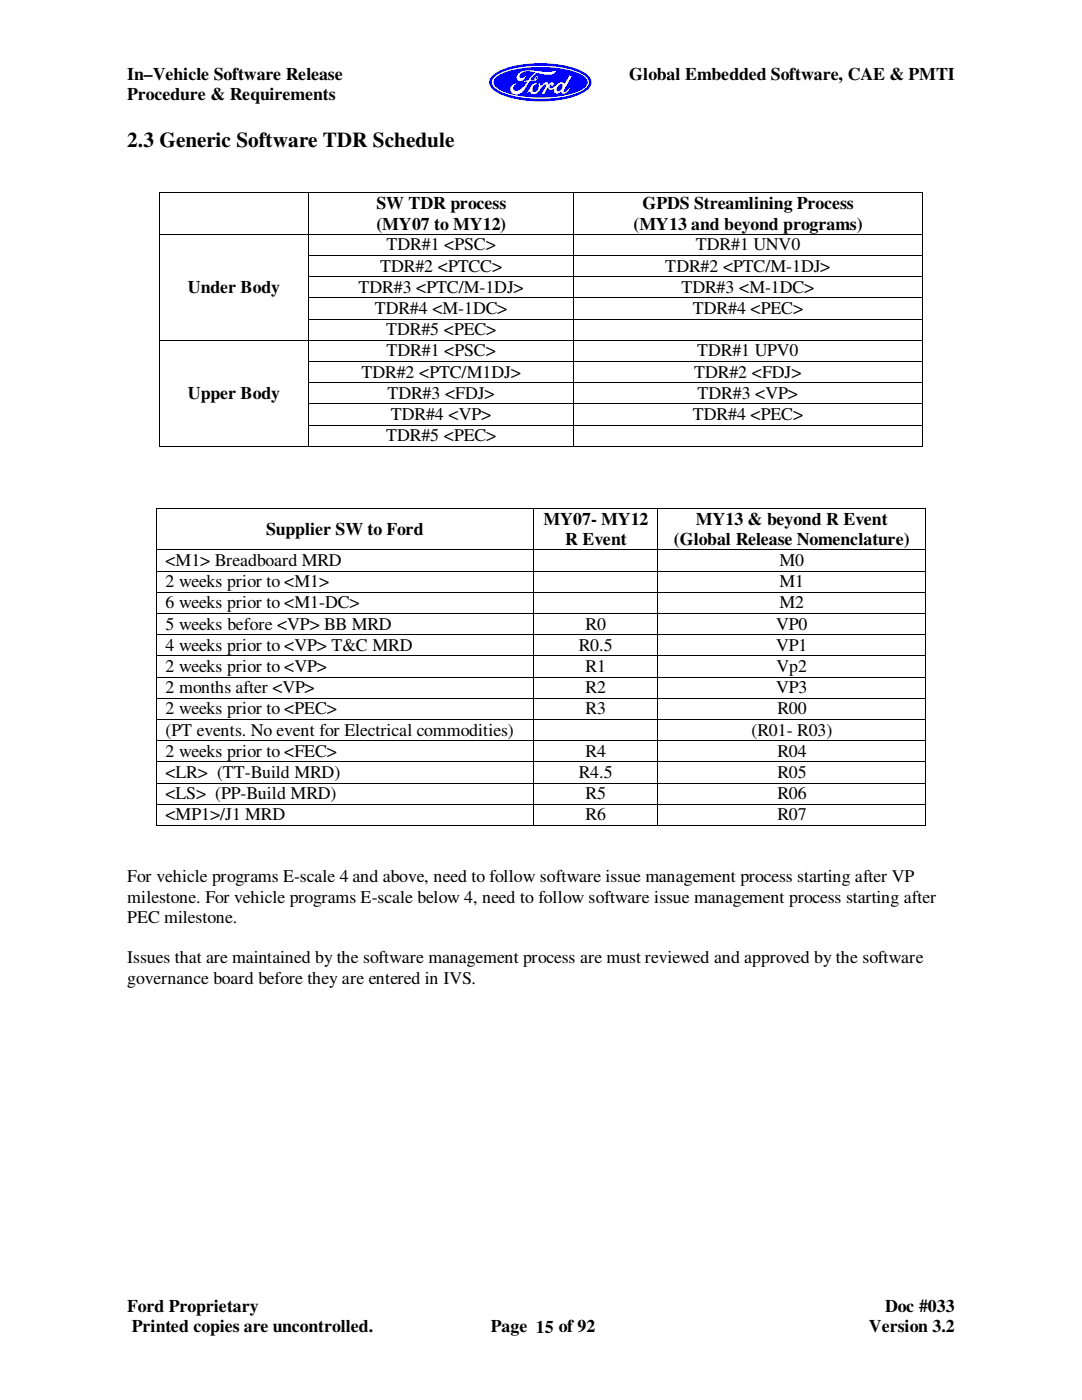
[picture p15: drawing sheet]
<svg xmlns="http://www.w3.org/2000/svg" width="216mm" height="279mm" viewBox="0 0 216 279" stroke-linecap="round" stroke-linejoin="round" font-family="sans-serif">
<defs><g id="words">
<text font-size="4.2" x="25.4" y="29.3">2.3 Generic Software TDR Schedule</text>
<g font-size="3.6">
<text x="25.4" y="15.9">In–Vehicle Software Release</text>
<text x="125.6" y="15.9">Global Embedded Software, CAE &amp; PMTI</text>
<text x="25.4" y="20">Procedure &amp; Requirements</text>
<text x="75.1" y="41.7">SW TDR process</text>
<text x="128.2" y="41.7">GPDS Streamlining Process</text>
<text x="75.1" y="45.8">(MY07 to MY12)</text>
<text x="126.4" y="45.8">(MY13 and beyond programs)</text>
<text x="77.1" y="50">TDR#1 &lt;PSC&gt;</text>
<text x="138.9" y="50">TDR#1 UNV0</text>
<text x="37.5" y="58.4">Under Body</text>
<text x="71.5" y="58.4">TDR#3 &lt;PTC/M-1DJ&gt;</text>
<text x="75.9" y="54.2">TDR#2 &lt;PTCC&gt;</text>
<text x="132.8" y="54.2">TDR#2 &lt;PTC/M-1DJ&gt;</text>
<text x="136" y="58.4">TDR#3 &lt;M-1DC&gt;</text>
<text x="74.8" y="62.7">TDR#4 &lt;M-1DC&gt;</text>
<text x="138.3" y="62.7">TDR#4 &lt;PEC&gt;</text>
<text x="77" y="66.9">TDR#5 &lt;PEC&gt;</text>
<text x="77.1" y="71.1">TDR#1 &lt;PSC&gt;</text>
<text x="139.1" y="71.1">TDR#1 UPV0</text>
<text x="72.1" y="75.4">TDR#2 &lt;PTC/M1DJ&gt;</text>
<text x="138.5" y="75.4">TDR#2 &lt;FDJ&gt;</text>
<text x="37.5" y="79.6">Upper Body</text>
<text x="77.3" y="79.6">TDR#3 &lt;FDJ&gt;</text>
<text x="78" y="83.8">TDR#4 &lt;VP&gt;</text>
<text x="138.3" y="83.8">TDR#4 &lt;PEC&gt;</text>
<text x="139.2" y="79.6">TDR#3 &lt;VP&gt;</text>
<text x="77" y="88.1">TDR#5 &lt;PEC&gt;</text>
<text x="53.1" y="106.8">Supplier SW to Ford</text>
<text x="108.5" y="104.7">MY07- MY12</text>
<text x="138.9" y="104.7">MY13 &amp; beyond R Event</text>
<text x="33" y="112.9">&lt;M1&gt; Breadboard MRD</text>
<text x="112.8" y="108.8">R Event</text>
<text x="134.5" y="108.8">(Global Release Nomenclature)</text>
<text x="155.5" y="112.9">M0</text>
<text x="33" y="117.2">2 weeks prior to &lt;M1&gt;</text>
<text x="155.5" y="117.2">M1</text>
<text x="33" y="121.4">6 weeks prior to &lt;M1-DC&gt;</text>
<text x="33" y="125.6">5 weeks before &lt;VP&gt; BB MRD</text>
<text x="116.8" y="125.6">R0</text>
<text x="154.9" y="125.6">VP0</text>
<text x="155.5" y="121.4">M2</text>
<text x="33" y="129.9">4 weeks prior to &lt;VP&gt; T&amp;C MRD</text>
<text x="115.5" y="129.9">R0.5</text>
<text x="154.9" y="129.9">VP1</text>
<text x="33" y="134.1">2 weeks prior to &lt;VP&gt;</text>
<text x="116.8" y="134.1">R1</text>
<text x="154.9" y="134.1">Vp2</text>
<text x="33" y="138.3">2 months after &lt;VP&gt;</text>
<text x="33" y="142.6">2 weeks prior to &lt;PEC&gt;</text>
<text x="116.8" y="142.6">R3</text>
<text x="116.8" y="138.3">R2</text>
<text x="154.9" y="138.3">VP3</text>
<text x="155.1" y="142.6">R00</text>
<text x="33" y="146.8">(PT events. No event for Electrical commodities)</text>
<text x="149.9" y="146.8">(R01- R03)</text>
<text x="33" y="151">2 weeks prior to &lt;FEC&gt;</text>
<text x="33" y="155.3">&lt;LR&gt; (TT-Build MRD)</text>
<text x="115.5" y="155.3">R4.5</text>
<text x="116.8" y="151">R4</text>
<text x="155.1" y="151">R04</text>
<text x="155.1" y="155.3">R05</text>
<text x="33" y="159.5">&lt;LS&gt; (PP-Build MRD)</text>
<text x="116.8" y="159.5">R5</text>
<text x="155.1" y="159.5">R06</text>
<text x="33" y="163.7">&lt;MP1&gt;/J1 MRD</text>
<text x="116.8" y="163.7">R6</text>
<text x="155.1" y="163.7">R07</text>
<text x="25.4" y="176.1">For vehicle programs E-scale 4 and above, need to follow software issue management process starting after VP</text>
<text x="25.4" y="180.2">milestone. For vehicle programs E-scale below 4, need to follow software issue management process starting after</text>
<text x="25.4" y="184.2">PEC milestone.</text>
<text x="25.4" y="192.3">Issues that are maintained by the software management process are must reviewed and approved by the software</text>
<text x="25.4" y="196.3">governance board before they are entered in IVS.</text>
<text x="25.4" y="261.8">Ford Proprietary</text>
<text x="176.6" y="261.8">Doc #033</text>
<text x="26.3" y="265.9">Printed copies are uncontrolled.</text>
<text x="98" y="265.9">Page 15 of 92</text>
<text x="173.4" y="265.9">Version 3.2</text>
</g>
</g></defs>
<path d="M98.1 15.3a9.5 9.5 0 0 1 5.4-2.3 21.8 21.8 0 0 1 12.9 1.3 2.37 2.37 0 0 1 1.5 2.7 6.4 6.4 0 0 1-4.5 2.6 23.9 23.9 0 0 1-13.3-.7 4.2 4.2 0 0 1-2.4-1.9v-1.1z" fill-rule="evenodd" fill="#00f"/>
<path d="M98.5 15.5a9.5 9.5 0 0 1 5.2-2.1 22.3 22.3 0 0 1 12.3 1.2 2.02 2.02 0 0 1 1.4 2.3 6.3 6.3 0 0 1-4.3 2.3 23.3 23.3 0 0 1-13.4-1 2.02 2.02 0 0 1-1.5-2.3z" fill-rule="evenodd" fill="#fff"/>
<path d="M98.9 15.5a9.4 9.4 0 0 1 5-1.8 23 23 0 0 1 11.8 1.1 1.88 1.88 0 0 1 1.5 2.1 6.1 6.1 0 0 1-4.2 2.1 23.9 23.9 0 0 1-13-.9 1.88 1.88 0 0 1-1.4-2.1z" fill-rule="evenodd" fill="#00f"/>
<g fill="#fff">
<path d="M103.5 14.6l.4-.3 .8-.2h1.8l1.5 .2h2.2l.8-.2v.2l-.5 .4a5 5 0 0 1-2.5 .1l-1.7-.5h-1.7a1.35 1.35 0 0 0-1 .9l.2 .4h.6l.2-.3h.1v-.1h.3l-.7 .9-.8 .1a.74 .74 0 0 1-.2-1.3z" fill-rule="evenodd"/>
<path d="M104.5 16.3l1.2-.3 .1-.3v.2h.9l.1-.5a.27 .27 0 0 1 .2-.2 .27 .27 0 0 1 .3 .2l-.5 .1 .1 .3 .3-.2-.1-.2 .3 .1-.4 .6h-1.1l-.2 .2h-.8l-.2 .1h-.3z" fill-rule="evenodd"/>
<path d="M105.1 16.3h.5l-.4 .2z" fill-rule="evenodd"/>
<path d="M106.7 16.1h.3l.1 .2z" fill-rule="evenodd"/>
<path d="M102.3 16.8h.1a.27 .27 0 0 1 .3-.1 .27 .27 0 0 1 .3 .1l-.5 .3-.1 .7 .3 .3h.7l1.3-1 1-1.5 .6-.8 .6-.5 .4 .1-1.4 1.3-.7 1.3-.8 1.2-.9 .6-.7 .1a1.02 1.02 0 0 1-.9-.8v-.7z" fill-rule="evenodd"/>
<path d="M109.3 17.4l.9 .2 .8-.6a.94 .94 0 0 1 1.6-.2l.9-1.4a.29 .29 0 0 1 .3-.4 .29 .29 0 0 1 .2 .5l-.7 1.3h-1.5l-.4 .2-.3 .5v.3h-.8l-.3 .1a.46 .46 0 0 1-.6-.4z" fill-rule="evenodd"/>
<path d="M105.7 18.3l.6 .1a.92 .92 0 0 0 1.1-.6l.1-1.2 .3 .1 .1 .4h.1l.9-.8 .4 .1 .1 .4 .2-.1a.5 .5 0 0 1 .6-.3 .5 .5 0 0 1 .4 .4h-2l-.7 .8-.2 .4-.9 .8h-.7z" fill-rule="evenodd"/>
<path d="M108.9 16.8l1.7 .1h-.9l-.1 .5-.4 .1-.5 1.1-.2 .2a.22 .22 0 0 1-.3-.1 .22 .22 0 0 1 0-.2l.7-1.1z" fill-rule="evenodd"/>
<path d="M110.5 17.8h.6v.3a.58 .58 0 0 0 .8-.2l.4-.5v-.5l-.2-.1h1.1l-.8 1.2v.3l.2 .1h-.8a.83 .83 0 0 1-1.2 .1z" fill-rule="evenodd"/>
<path d="M105.9 17.2l.6-.4a.32 .32 0 0 1 .3-.2 .32 .32 0 0 1 .3 .2h-.3l-.4 .4-.2 .7 .1 .4h-.7l-.1 .2h-.3l.5-.8z" fill-rule="evenodd"/>
<path d="M109.9 16.9l.6 .1-.3 .2z" fill-rule="evenodd"/>
<path d="M111.9 18.4h.9l.8-.9h.2l-.3 .5-.7 .7h-.6z" fill-rule="evenodd"/>
</g>
<g fill="#000">
<path d="M31.7 38.4h.2v.1h-.2zM61.5 38.4h.1v.1h-.1zM114.4 38.4h.2v.1h-.2zM184 38.4h.1v.1h-.1zM31.7 46.7h.2v.1h-.2zM31.7 50.9h.2v.2h-.2zM31.7 55.1h.2v.2h-.2zM31.7 59.4h.2v.1h-.2zM61.5 46.7h.1v.1h-.1zM61.5 50.9h.1v.2h-.1zM61.5 55.1h.1v.2h-.1zM61.5 59.4h.1v.1h-.1z"/>
<path d="M114.4 46.7h.2v.1h-.2zM114.4 50.9h.2v.2h-.2zM114.4 55.1h.2v.2h-.2zM114.4 59.4h.2v.1h-.2zM184 46.7h.1v.1h-.1zM184 50.9h.1v.2h-.1zM184 55.1h.1v.2h-.1zM184 59.4h.1v.1h-.1zM31.7 63.6h.2v.2h-.2zM31.7 67.8h.2v.2h-.2zM31.7 72.1h.2v.1h-.2zM31.7 76.3h.2v.2h-.2z"/>
<path d="M61.5 63.6h.1v.2h-.1zM61.5 67.8h.1v.2h-.1zM61.5 72.1h.1v.1h-.1zM61.5 76.3h.1v.2h-.1zM114.4 63.6h.2v.2h-.2zM114.4 67.8h.2v.2h-.2zM114.4 72.1h.2v.1h-.2zM114.4 76.3h.2v.2h-.2zM184 63.6h.1v.2h-.1zM184 67.8h.1v.2h-.1zM184 72.1h.1v.1h-.1zM184 76.3h.1v.2h-.1z"/>
<path d="M31.7 80.5h.2v.2h-.2zM31.7 84.8h.2v.1h-.2zM31.7 89h.2v.2h-.2zM61.5 80.5h.1v.2h-.1zM61.5 84.8h.1v.1h-.1zM61.5 89h.1v.2h-.1zM114.4 80.5h.2v.2h-.2zM114.4 84.8h.2v.1h-.2zM114.4 89h.2v.2h-.2zM184 80.5h.1v.2h-.1zM184 84.8h.1v.1h-.1zM184 89h.1v.2h-.1z"/>
<path d="M31.1 101.3h.1v.2h-.1zM31.1 109.6h.1v.2h-.1zM31.1 113.9h.1v.1h-.1zM31.1 118.1h.1v.2h-.1zM106.4 101.3h.2v.2h-.2zM106.4 109.6h.2v.2h-.2zM106.4 113.9h.2v.1h-.2zM106.4 118.1h.2v.2h-.2zM131.1 101.3h.2v.2h-.2zM131.1 109.6h.2v.2h-.2zM131.1 113.9h.2v.1h-.2zM131.1 118.1h.2v.2h-.2z"/>
<path d="M184.7 101.3h.1v.2h-.1zM184.7 109.6h.1v.2h-.1zM184.7 113.9h.1v.1h-.1zM184.7 118.1h.1v.2h-.1zM31.1 122.3h.1v.2h-.1zM31.1 126.6h.1v.1h-.1zM31.1 130.8h.1v.2h-.1zM31.1 135h.1v.2h-.1zM31.1 139.3h.1v.1h-.1zM106.4 122.3h.2v.2h-.2zM106.4 126.6h.2v.1h-.2zM106.4 130.8h.2v.2h-.2z"/>
<path d="M106.4 135h.2v.2h-.2zM106.4 139.3h.2v.1h-.2zM131.1 122.3h.2v.2h-.2zM131.1 126.6h.2v.1h-.2zM131.1 130.8h.2v.2h-.2zM131.1 135h.2v.2h-.2zM131.1 139.3h.2v.1h-.2zM184.7 122.3h.1v.2h-.1zM184.7 126.6h.1v.1h-.1zM184.7 130.8h.1v.2h-.1zM184.7 135h.1v.2h-.1zM184.7 139.3h.1v.1h-.1z"/>
<path d="M31.1 143.5h.1v.2h-.1zM31.1 147.7h.1v.2h-.1zM31.1 152h.1v.1h-.1zM31.1 156.2h.1v.2h-.1zM106.4 143.5h.2v.2h-.2zM106.4 147.7h.2v.2h-.2zM106.4 152h.2v.1h-.2zM106.4 156.2h.2v.2h-.2zM131.1 143.5h.2v.2h-.2zM131.1 147.7h.2v.2h-.2zM131.1 152h.2v.1h-.2zM131.1 156.2h.2v.2h-.2z"/>
<path d="M184.7 143.5h.1v.2h-.1zM184.7 147.7h.1v.2h-.1zM184.7 152h.1v.1h-.1zM184.7 156.2h.1v.2h-.1zM31.1 160.4h.1v.2h-.1zM31.1 164.7h.1v.1h-.1zM106.4 160.4h.2v.2h-.2zM106.4 164.7h.2v.1h-.2zM131.1 160.4h.2v.2h-.2zM131.1 164.7h.2v.1h-.2zM184.7 160.4h.1v.2h-.1zM184.7 164.7h.1v.1h-.1z"/>
</g>
<g fill="none" stroke="#000" stroke-width=".2">
<path d="M31.8 38.5v8.2M31.9 38.4h29.6M61.6 38.5v8.2M61.6 38.4h52.8M114.5 38.5v8.2M114.6 38.4h69.4M184.1 38.5v8.2M31.8 46.8v4.1M31.8 51.1v4M31.8 55.3v4.1M31.8 59.5v4.1M31.9 46.7h29.6"/>
<path d="M61.6 46.8v4.1M61.6 51.1v4M61.6 55.3v4.1M61.6 59.5v4.1M61.6 46.7h52.8M61.6 51h52.8M61.6 55.2h52.8M61.6 59.4h52.8M114.5 46.8v4.1M114.5 51.1v4M114.5 55.3v4.1M114.5 59.5v4.1"/>
<path d="M114.6 46.7h69.4M114.6 51h69.4M114.6 55.2h69.4M114.6 59.4h69.4M184.1 46.8v4.1M184.1 51.1v4M184.1 55.3v4.1M184.1 59.5v4.1M31.8 63.8v4M31.8 68v4.1M31.8 72.2v4.1M31.8 76.5v4"/>
<path d="M31.9 67.9h29.6M61.6 63.8v4M61.6 68v4.1M61.6 72.2v4.1M61.6 76.5v4M61.6 63.7h52.8M61.6 67.9h52.8M61.6 72.1h52.8M61.6 76.4h52.8M114.5 63.8v4M114.5 68v4.1M114.5 72.2v4.1"/>
<path d="M114.5 76.5v4M114.6 63.7h69.4M114.6 67.9h69.4M114.6 72.1h69.4M114.6 76.4h69.4M184.1 63.8v4M184.1 68v4.1M184.1 72.2v4.1M184.1 76.5v4M31.8 80.7v4.1M31.8 84.9v4.1M31.9 89.1h29.6"/>
<path d="M61.6 80.7v4.1M61.6 84.9v4.1M61.6 80.6h52.8M61.6 84.8h52.8M61.6 89.1h52.8M114.5 80.7v4.1M114.5 84.9v4.1M114.6 80.6h69.4M114.6 84.8h69.4M114.6 89.1h69.4M184.1 80.7v4.1M184.1 84.9v4.1"/>
<path d="M31.2 101.5v8.1M31.2 109.8v4.1M31.2 114v4.1M31.2 118.3v4M31.2 101.4h75.2M31.2 109.7h75.2M31.2 114h75.2M31.2 118.2h75.2M106.5 101.5v8.1M106.5 109.8v4.1M106.5 114v4.1M106.5 118.3v4"/>
<path d="M106.6 101.4h24.5M106.6 109.7h24.5M106.6 114h24.5M106.6 118.2h24.5M131.2 101.5v8.1M131.2 109.8v4.1M131.2 114v4.1M131.2 118.3v4M131.3 101.4h53.4M131.3 109.7h53.4M131.3 114h53.4M131.3 118.2h53.4"/>
<path d="M184.7 101.5v8.1M184.7 109.8v4.1M184.7 114v4.1M184.7 118.3v4M31.2 122.5v4.1M31.2 126.7v4.1M31.2 131v4M31.2 135.2v4.1M31.2 139.4v4.1M31.2 122.4h75.2M31.2 126.7h75.2M31.2 130.9h75.2"/>
<path d="M31.2 135.1h75.2M31.2 139.4h75.2M106.5 122.5v4.1M106.5 126.7v4.1M106.5 131v4M106.5 135.2v4.1M106.5 139.4v4.1M106.6 122.4h24.5M106.6 126.7h24.5M106.6 130.9h24.5M106.6 135.1h24.5M106.6 139.4h24.5"/>
<path d="M131.2 122.5v4.1M131.2 126.7v4.1M131.2 131v4M131.2 135.2v4.1M131.2 139.4v4.1M131.3 122.4h53.4M131.3 126.7h53.4M131.3 130.9h53.4M131.3 135.1h53.4M131.3 139.4h53.4M184.7 122.5v4.1M184.7 126.7v4.1"/>
<path d="M184.7 131v4M184.7 135.2v4.1M184.7 139.4v4.1M31.2 143.7v4M31.2 147.9v4.1M31.2 152.1v4.1M31.2 156.4v4M31.2 143.6h75.2M31.2 147.8h75.2M31.2 152.1h75.2M31.2 156.3h75.2M106.5 143.7v4"/>
<path d="M106.5 147.9v4.1M106.5 152.1v4.1M106.5 156.4v4M106.6 143.6h24.5M106.6 147.8h24.5M106.6 152.1h24.5M106.6 156.3h24.5M131.2 143.7v4M131.2 147.9v4.1M131.2 152.1v4.1M131.2 156.4v4M131.3 143.6h53.4"/>
<path d="M131.3 147.8h53.4M131.3 152.1h53.4M131.3 156.3h53.4M184.7 143.7v4M184.7 147.9v4.1M184.7 152.1v4.1M184.7 156.4v4M31.2 160.6v4.1M31.2 160.5h75.2M31.2 164.8h75.2M106.5 160.6v4.1M106.6 160.5h24.5"/>
<path d="M106.6 164.8h24.5M131.2 160.6v4.1M131.3 160.5h53.4M131.3 164.8h53.4M184.7 160.6v4.1"/>
</g>
<use href="#words"/>
</svg>
